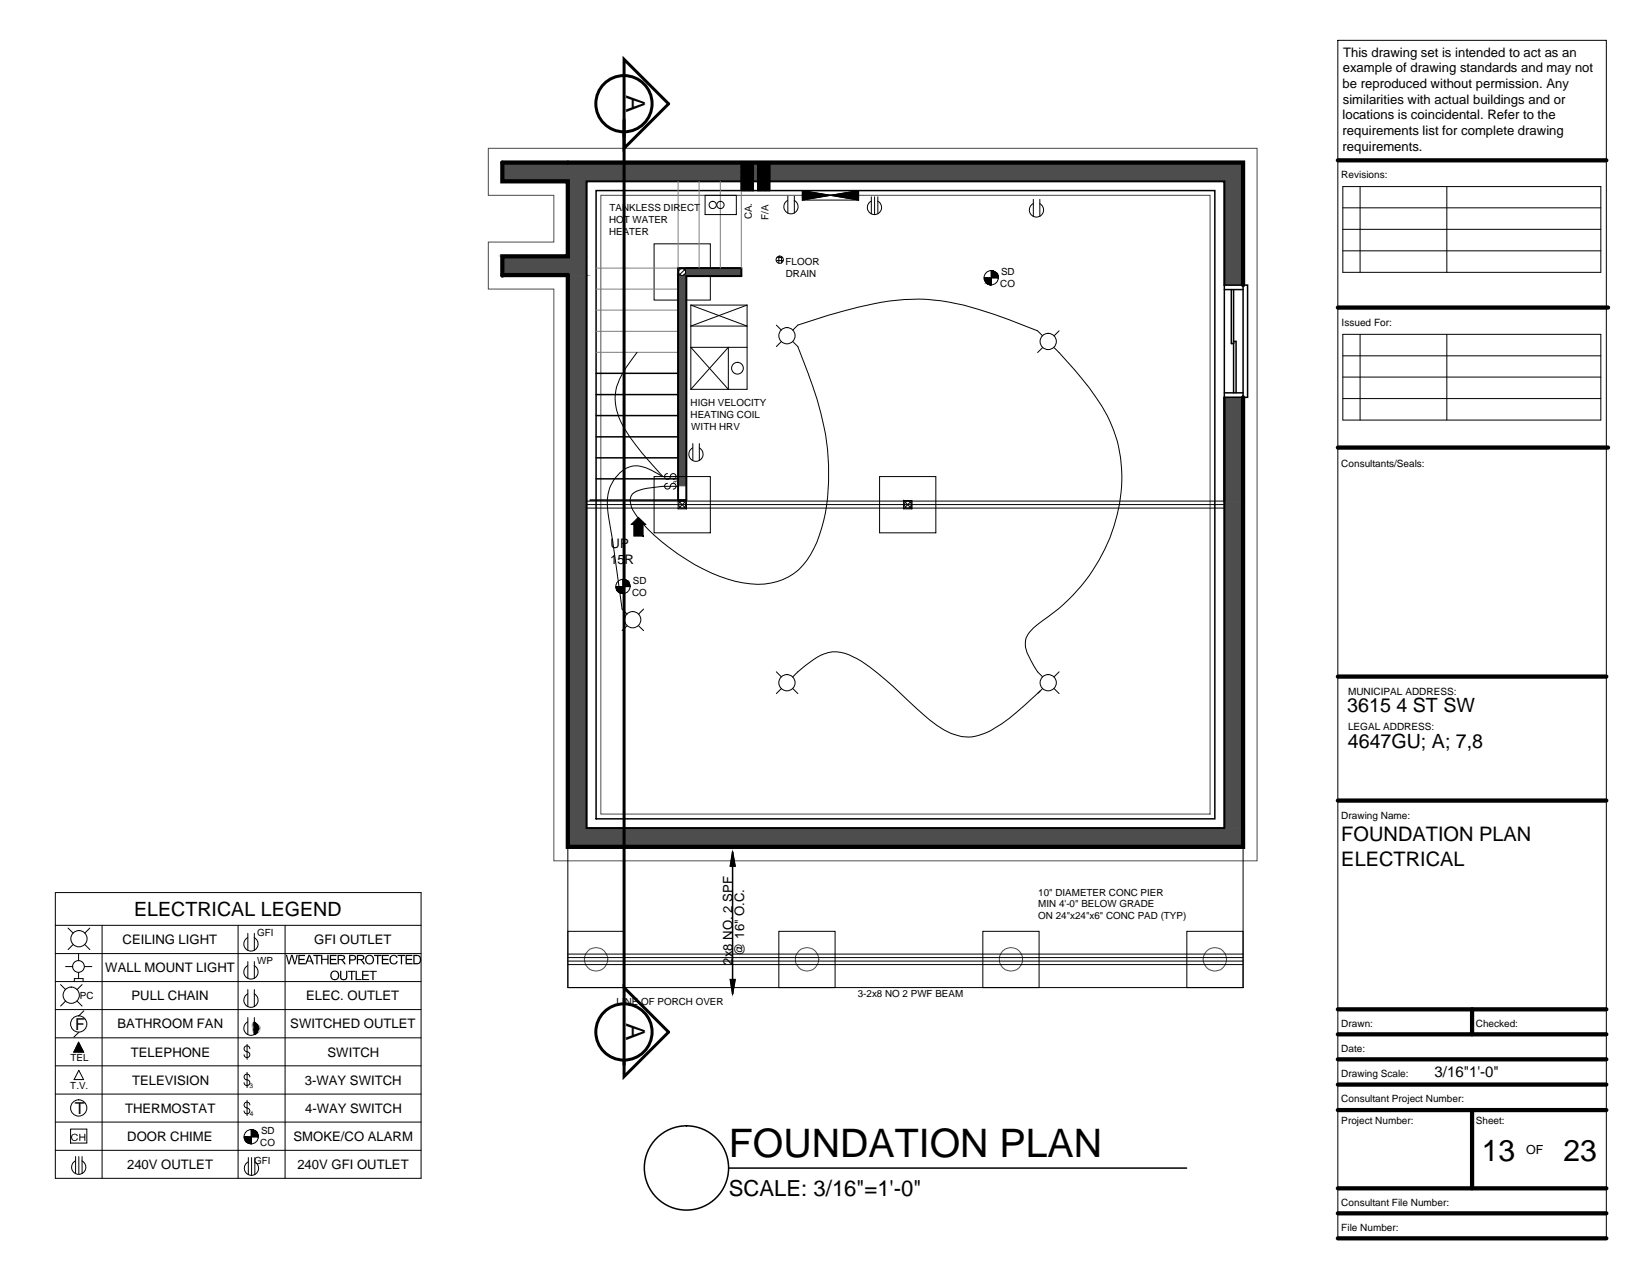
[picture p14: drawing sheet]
<svg xmlns="http://www.w3.org/2000/svg" width="279mm" height="216mm" viewBox="0 0 279 216" stroke-linecap="round" stroke-linejoin="round" font-family="sans-serif">
<defs><g id="words">
<text font-size="6.7" x="123.4" y="196">FOUNDATION PLAN</text>
<g font-size="5.1">
<text x="250.9" y="196.5">13</text>
<text x="264.7" y="196.5">23</text>
</g>
<g font-size="4.4">
<text x="106.1" y="16.1" transform="rotate(90 106.1 16.1)">A</text>
<text x="106.1" y="173.3" transform="rotate(90 106.1 173.3)">A</text>
</g>
<text font-size="3.7" x="123.4" y="202.5">SCALE: 3/16&quot;=1'-0&quot;</text>
<g font-size="3.4">
<text x="227.1" y="142.3">FOUNDATION PLAN</text>
<text x="227.1" y="146.6">ELECTRICAL</text>
</g>
<g font-size="3.3">
<text x="228.1" y="120.6">3615 4 ST SW</text>
<text x="228.2" y="126.7">4647GU; A; 7,8</text>
<text x="22.7" y="155.1">ELECTRICAL LEGEND</text>
</g>
<g font-size="2.8">
<text x="12.7" y="174.4">F</text>
<text x="12.7" y="188.6">T</text>
</g>
<text font-size="2.5" x="242.9" y="182.4">3/16&quot;1'-0&quot;</text>
<g font-size="2.2">
<text x="227.4" y="9.6">This drawing set is intended to act as an</text>
<text x="227.3" y="14.9">be reproduced without permission. Any</text>
<text x="227.4" y="12.2">example of drawing standards and may not</text>
<text x="227.4" y="17.5">similarities with actual buildings and or</text>
<text x="227.3" y="20.2">locations is coincidental. Refer to the</text>
<text x="227.3" y="22.9">requirements list for complete drawing</text>
<text x="227.3" y="25.5">requirements.</text>
<text x="103.3" y="95.5">15R</text>
<text x="103.4" y="92.8">UP</text>
<text x="20.8" y="159.9">CEILING LIGHT</text>
<text x="53.2" y="159.9">GFI OUTLET</text>
<text x="126" y="161.8" transform="rotate(-90 126 161.8)">@ 16&quot; O.C.</text>
<text x="17.8" y="164.6">WALL MOUNT LIGHT</text>
<text x="124.1" y="163.3" transform="rotate(-90 124.1 163.3)">2x8 NO. 2 SPF</text>
<text x="22.3" y="169.4">PULL CHAIN</text>
<text x="51.8" y="169.4">ELEC. OUTLET</text>
<text x="19.9" y="174.1">BATHROOM FAN</text>
<text x="22.2" y="178.9">TELEPHONE</text>
<text x="49.2" y="174.1">SWITCHED OUTLET</text>
<text x="55.5" y="178.9">SWITCH</text>
<text x="22.4" y="183.7">TELEVISION</text>
<text x="51.6" y="183.7">3-WAY SWITCH</text>
<text x="21.2" y="188.4">THERMOSTAT</text>
<text x="51.7" y="188.4">4-WAY SWITCH</text>
<text x="21.5" y="198">240V OUTLET</text>
<text x="21.6" y="193.2">DOOR CHIME</text>
<text x="49.7" y="193.2">SMOKE/CO ALARM</text>
<text x="50.3" y="198">240V GFI OUTLET</text>
</g>
<text font-size="2.1" x="258.4" y="195.5">OF</text>
<g font-size="1.7">
<text x="103.2" y="35.8">TANKLESS DIRECT</text>
<text x="227.1" y="30.2">Revisions:</text>
<text x="103.1" y="37.8">HOT WATER</text>
<text x="103.1" y="39.8">HEATER</text>
<text x="127.3" y="37.1" transform="rotate(-90 127.3 37.1)">CA.</text>
<text x="130.1" y="37.2" transform="rotate(-90 130.1 37.2)">F/A</text>
<text x="133" y="44.9">FLOOR</text>
<text x="133.1" y="46.9">DRAIN</text>
<text x="169.5" y="46.6">SD</text>
<text x="169.4" y="48.7">CO</text>
<text x="227.2" y="55.1">Issued For:</text>
<text x="116.9" y="68.7">HIGH VELOCITY</text>
<text x="116.9" y="70.8">HEATING COIL</text>
<text x="117.1" y="72.7">WITH HRV</text>
<text x="227.1" y="79.1">Consultants/Seals:</text>
<text x="107" y="100.9">CO</text>
<text x="107.2" y="98.9">SD</text>
<text x="228.3" y="117.7">MUNICIPAL ADDRESS:</text>
<text x="228.3" y="123.6">LEGAL ADDRESS:</text>
<text x="227.1" y="138.7">Drawing Name:</text>
<text x="175.8" y="151.7">10&quot; DIAMETER CONC PIER</text>
<text x="175.8" y="153.6">MIN 4'-0&quot; BELOW GRADE</text>
<text x="175.8" y="155.6">ON 24&quot;x24&quot;x6&quot; CONC PAD (TYP)</text>
<text x="43.5" y="158.4">GFI</text>
<text x="43.5" y="163.2">WP</text>
<text x="13.5" y="169.1">PC</text>
<text x="104.4" y="170.2">LINE OF PORCH OVER</text>
<text x="145.3" y="168.8">3-2x8 NO 2 PWF BEAM</text>
<text x="227.1" y="173.9">Drawn:</text>
<text x="249.9" y="173.9">Checked:</text>
<text x="12" y="179.7">TEL</text>
<text x="227.1" y="178.2">Date:</text>
<text x="11.9" y="184.4">T.V.</text>
<text x="227.1" y="182.4">Drawing Scale:</text>
<text x="227.1" y="190.4">Project Number:</text>
<text x="227.1" y="186.7">Consultant Project Number:</text>
<text x="249.9" y="190.4">Sheet:</text>
<text x="43.1" y="197.1">GFI</text>
<text x="44.1" y="194.1">CO</text>
<text x="44.2" y="192.1">SD</text>
<text x="227.1" y="208.5">File Number:</text>
<text x="227.1" y="204.3">Consultant File Number:</text>
</g>
<g font-size="1.1">
<text x="114.8" y="81.9" transform="rotate(-90 114.8 81.9)">3</text>
<text x="42.3" y="184.2">3</text>
<text x="42.3" y="188.9">4</text>
</g>
</g></defs>
<!-- layer: Text Titles -->
<g fill="none" stroke="#000" stroke-width=".25">
<path d="M123.4 197.8h77.5"/>
<circle cx="116.2" cy="197.8" r="7.1"/>
</g>
<!-- layer: Hatch General -->
<g fill="#4d4d4d" stroke="#4d4d4d" stroke-width=".17">
<path d="M115 46.5h.2z"/>
<path d="M115.6 46.7h9.9z"/>
<path d="M85.1 27.5l125.4 3.2v-3.2zM85.1 27.5l125.4 3.2h-125.4z"/>
<path d="M96.2 30.7l3.1 12.7v-12.7zM96.2 30.7l3.1 12.7h-3.1z"/>
<path d="M85.1 43.4l14.2 3.2v-3.2zM85.1 43.4l14.2 3.2h-14.2z"/>
<path d="M207.3 30.7l3.2 17.6v-17.6zM207.3 30.7l3.2 17.6h-3.2z"/>
<path d="M207.3 67.3l3.2 17.6v-17.6zM207.3 67.3l3.2 17.6h-3.2z"/>
<path d="M207.3 84.9l3.2 55.3v-55.3zM207.3 84.9l3.2 55.3h-3.2z"/>
<path d="M96.2 46.6l3.1 93.6v-93.6zM96.2 46.6l3.1 93.6h-3.1z"/>
<path d="M96.2 140.2l114.3 3.2v-3.2zM96.2 140.2l114.3 3.2h-114.3z"/>
<path d="M116.2 45.4l9.3 .2v-.2zM115.9 45.6l.3-.2 9.3 .2z"/>
<path d="M115.9 45.6l9.6 .1zM115.9 45.6l9.6 .1z"/>
<path d="M116 45.7l9.5 .1zM116 45.7l9.5 .1z"/>
<path d="M116 45.8l9.5 .1zM116 45.8l9.5 .1z"/>
<path d="M116.1 45.9l9.4 .1zM116.1 45.9l9.4 .1z"/>
<path d="M116.1 46l9.4 .1zM116.1 46l9.4 .1z"/>
<path d="M116.1 46.1l9.4 .1zM116.1 46.1l9.4 .1z"/>
<path d="M116.1 46.2l9.4 .1v-.1zM116.1 46.2l9.4 .1h-9.4z"/>
<path d="M116.1 46.3l9.4 .1zM116.1 46.3l9.4 .1h-9.5z"/>
<path d="M116 46.4l9.5 .1zM116 46.4l9.5 .1h-9.5z"/>
<path d="M116 46.5h9.5zM116 46.5h9.5h-9.6z"/>
<path d="M115 46.5l.2 .1zM115 46.5l.2 .1z"/>
<path d="M115.9 46.5l9.6 .1zM115.8 46.6h9.7z"/>
<path d="M115 46.6h.3zM115 46.6h.3z"/>
<path d="M115.8 46.6h9.7zM115.7 46.6h9.8z"/>
<path d="M115 46.6l.4 .1zM115 46.6l.4 .1z"/>
<path d="M115.7 46.6l9.8 .1zM115.6 46.7h9.9zM115.5 46.7h10z"/>
<path d="M114.9 46.7h.6zM114.9 46.7h.6z"/>
<path d="M114.9 46.7l10.6 .1zM114.8 46.8h10.7z"/>
<path d="M114.8 46.8l1.4 35.5v-35.5zM114.8 46.8l1.4 35.5h-1.4z"/>
</g>
<!-- layer: Foundation -->
<path d="M85.1 46.7v-3.3h11.1v-12.7h-11.1v-3.2h125.4v20.8M85.1 46.6h11.1v96.8h114.3v-76.1" fill="none" stroke="#000" stroke-width=".72"/>
<g fill="none" stroke="#4d4d4d" stroke-width=".17">
<path d="M82.7 25.1h130.2v120.7h-119.1v-96.8h-11.1v-8h11.1v-7.9h-11.1zM101.7 33.1h103.2v104.8h-103.2z"/>
<circle cx="100.9" cy="162.4" r="2"/>
<circle cx="136.7" cy="162.4" r="2"/>
<circle cx="171.2" cy="162.4" r="1.99"/>
<circle cx="205.7" cy="162.4" r="1.99"/>
</g>
<!-- layer: Wall Standard -->
<path d="M114.8 45.4h10.7v1.4h-9.3v37.9h-1.4zM207.3 48.3v-17.6h-108v109.5h108v-72.9v17.6" fill="none" stroke="#000" stroke-width=".34"/>
<path d="M100.9 32.3h104.8v106.4h-104.8z" fill="none" stroke="#000" stroke-width=".25"/>
<!-- layer: Structural -->
<path d="M99.3 85.4h108M99.3 86h108M99.3 84.9h108M96.2 162.7h114.3M96.2 162.2h114.3M96.2 163.3h114.3M96.2 161.6h114.3" fill="none" stroke="#000" stroke-width=".17"/>
<!-- layer: Foundation -->
<g fill="none" stroke="#000" stroke-width=".17">
<path d="M116.2 45.4l-1.4 1.4M120.3 46.8v4h-4.1M120.3 45.4v-4.1h-9.5v9.5h4M110.8 80.7h9.5v9.5h-9.5zM114.8 84.8h1.4v1.4h-1.4v-1.4l1.4 1.4v-1.4l-1.4 1.4M148.9 80.7h9.6v9.5h-9.6zM153 84.8h1.4v1.4h-1.4v-1.4l1.4 1.4v-1.4l-1.4 1.4M96.2 157.7h9.5v9.5h-9.5zM131.9 157.7h9.5v9.5h-9.5zM166.4 157.7h9.6v9.5h-9.6zM201 157.7h9.5v9.5h-9.5z"/>
<circle cx="115.5" cy="46.1" r=".59"/>
<circle cx="115.5" cy="85.5" r=".6"/>
<circle cx="153.7" cy="85.5" r=".6"/>
</g>
<!-- layer: Stairs -->
<path d="M114.8 30.7v14.7h-13.9M118.4 30.7v14.7M122 30.7v14.7M125.5 30.7v14.7M100.9 49h13.9M100.9 52.5h13.9M100.9 56.1h13.9M100.9 59.7h13.9" fill="none" stroke="#808080" stroke-width=".17"/>
<path d="M100.9 63.2h13.9M100.9 66.8h13.9M100.9 70.4h13.9M100.9 74h13.9M100.9 77.5h13.9M99.9 84.7h14.9M100.9 81.1h13.9" fill="none" stroke="#000" stroke-width=".25"/>
<!-- layer: Windows Doors -->
<path d="M207.3 48.3h4v19h-4zM207.3 49h3.2M208.5 49v9.2h.4v-9.2M210.5 48.3v19M207.3 66.5h3.2M208.9 66.5v-8.7h.4v8.7" fill="none" stroke="#000" stroke-width=".25"/>
<!-- layer: Text Notes 48 -->
<path d="M124.1 144.3l.4 2.4h-.8zM124.1 146.7v19.2M123.7 165.9h.8l-.4 2.4z" fill="none" stroke="#000" stroke-width=".25"/>
<!-- layer: 0 -->
<path d="M124.1 144.3l.4 2.4h-.8zM123.7 165.9h.8l-.4 2.4z" fill="#000" stroke="#000" stroke-width=".17"/>
<!-- layer: Text Notes 48 -->
<g fill="#000" stroke="#000" stroke-width=".17">
<path d="M106.9 88.8l1.2-1.2 1.2 1.2z"/>
<path d="M107.3 88.8l1.6 2v-2zM107.3 88.8l1.6 2h-1.6z"/>
</g>
<!-- layer: Mechanical -->
<g fill="none" stroke="#000" stroke-width=".17">
<path d="M119.4 33.1h5.3v3.2h-5.3zM117 51.7v14.2M117 51.7h9.5M117 51.7l9.5 3.5h-9.5l9.5-3.5M126.5 51.7v14.2h-9.5M126.5 58.8h-9.5l6.3 7.1v-7.1l-6.3 7.1M131.5 44.1h1.1M131.6 43.6h.9M131.9 43.4v1.1M132.3 43.5v1"/>
<circle cx="120.7" cy="34.7" r=".61"/>
<circle cx="122" cy="34.7" r=".61"/>
<circle cx="132" cy="44" r=".61"/>
<circle cx="124.9" cy="62.4" r=".99"/>
</g>
<!-- layer: Miscellaneous -->
<g fill="none" stroke="#000" stroke-width=".25">
<path d="M125.5 27.5h.1M125.5 30.9l2-2-1.3-1.4-.7 .7 2 2-2 1.9M125.5 31.1l2-2-1.5-1.6-.5 .5 2 1.9-2 2M125.5 31.3l2-2-1.8-1.8-.2 .2 2 2-2 2M125.5 27.5l2 2-2 2M125.5 30.1l2 2-.2 .2M125.5 30.3l2 2M125.5 30.5l1.9 1.8M125.5 30.7l1.6 1.6M125.5 30.9l1.4 1.4M125.5 31.1l1.2 1.2M125.5 31.3l1 1"/>
<path d="M125.5 31.6l.8 .7M125.5 31.8l.6 .5M125.5 32l.4 .3M125.5 32.2l.2 .1M125.5 27.5v4.8M127 27.5l.5 .5M127 27.5l-1.5 1.5 2 2-1.2 1.3M127.2 27.5l.3 .3M127.2 27.5l-1.7 1.7 2 2-1 1.1M127.4 27.5l.1 .1M127.4 27.5l-1.9 1.9 2 2-.8 .9M127.5 27.7l-2 1.9 2 2-.6 .7"/>
<path d="M127.5 27.9l-2 2 2 1.9-.4 .5M127.5 28.1l-2 1.9M127.5 28.3l-2 1.9M127.5 32.3h.1M127.5 28.3l-.7-.8-1.3 1.3 2 2-1.5 1.5M127.5 28.5l-.9-1-1.1 1.1 2 2-1.7 1.7M127.5 28.7l-1.1-1.2-.9 .9 2 2-1.9 1.9M127.5 28.5l-2 2M127.5 28.7l-2 2M127.5 27.5v4.8M128.3 27.6l2 2M128.3 27.8l2 2"/>
<path d="M128.3 28l2 2M128.3 28.2l2 2M128.3 28.4l2 2M128.3 28.6l2 2M128.3 28.8l2 2M128.3 29.1l2 1.9M128.3 29.3l2 2M128.3 29.5l2 2M128.3 29.7l2 2M128.3 29.9l2 2M128.3 30.1l2 2M128.3 30.3l2 1.9"/>
<path d="M128.3 30.5l1.8 1.8 .2-.3M128.3 30.7l1.6 1.6 .4-.5M128.3 31l1.3 1.3 .7-.7M128.3 31.2l1.1 1.1 .9-.9M128.3 27.5v4.8M128.5 27.5l1.8 1.9M128.5 27.5l-.2 .2M128.7 27.5l1.6 1.6M128.7 27.5l-.4 .4M128.9 27.5l1.4 1.4M128.9 27.5l-.6 .6M129.1 27.5l1.2 1.2"/>
<path d="M129.1 27.5l-.8 .8M129.3 27.5l1 1M129.3 27.5l-1 1M129.5 27.5l.8 .8M129.6 27.5l-1.3 1.3M129.7 27.5l.6 .6M129.8 27.5l-1.5 1.5M129.9 27.5l.4 .4M130 27.5l-1.7 1.7M130.1 27.5l.2 .2M130.2 27.5l-1.9 1.9M130.3 27.6l-2 2"/>
<path d="M130.3 27.8l-2 2M130.3 28l-2 2M130.3 28.3l-2 1.9M130.3 28.5l-2 1.9M130.3 28.7l-2 1.9M130.3 28.9l-2 1.9M130.3 29.1l-2 1.9M130.3 31.2l-1.1 1.1-.9-.9M130.3 31l-1.3 1.3-.7-.7M130.3 30.7l-1.5 1.6-.5-.5M130.3 30.5l-1.7 1.8-.3-.3M130.3 30.3l-2 1.9"/>
<path d="M130.3 29.3l-2 2M130.3 29.5l-2 2M130.3 29.7l-2 2M130.3 29.9l-2 2M130.3 30.1l-2 2M130.3 27.5v4.8"/>
</g>
<!-- layer: Electrical -->
<g fill="#000" stroke="#000" stroke-width=".17">
<path d="M135.9 32.3l4.7 .8h-4.7zM135.9 33.1h4.7l-4.7 .8zM140.6 33.1h4.8v.8zM140.6 33.1l4.8-.8v.8zM167.5 48.2h.4zM167.9 45.9h.2zM105.5 98.1h.2zM105.1 100.4l.4 .1zM13.3 176.5l.9 1.7h-1.7zM43.1 173.1l.1 .1h-.1zM43.1 174.9h.3l-.2 .2zM42.1 193.6h.5z"/>
<path d="M42.6 191.3h.2z"/>
<path d="M166.7 47l1.2 .3v-.3zM166.7 47l1.2 .3h-1.2z"/>
<path d="M166.7 47.3l1.2 .2v-.2zM166.7 47.3l1.2 .2h-1.1z"/>
<path d="M166.8 47.5l1.1 .1v-.1zM166.8 47.5l1.1 .1h-1.1z"/>
<path d="M166.8 47.6l1.1 .2v-.2zM166.8 47.6l1.1 .2h-.9z"/>
<path d="M167 47.8l.9 .2v-.2zM167 47.8l.9 .2h-.8z"/>
<path d="M167.1 48l.8 .1v-.1zM167.1 48l.8 .1h-.6z"/>
<path d="M167.3 48.1l.6 .1zM167.3 48.1l.6 .1z"/>
<path d="M167.7 48.2h.2zM167.5 48.2h.4z"/>
<path d="M167.9 45.9h.4zM167.9 45.9h.4z"/>
<path d="M167.9 45.9l.6 .1zM167.9 45.9l.6 .1z"/>
<path d="M167.9 46l.7 .2-.1-.2zM167.9 46l.7 .2h-.7z"/>
<path d="M167.9 46.2l.9 .1-.2-.1zM167.9 46.2l.9 .1h-.9z"/>
<path d="M167.9 46.3l1 .2-.1-.2zM167.9 46.3l1 .2h-1z"/>
<path d="M167.9 46.5l1.1 .2-.1-.2zM167.9 46.5l1.1 .2h-1.1z"/>
<path d="M167.9 46.7l1.2 .1-.1-.1zM167.9 46.7l1.2 .1h-1.2z"/>
<path d="M167.9 46.8l1.2 .2v-.2zM167.9 46.8l1.2 .2h-1.2z"/>
<path d="M104.3 99.3l1.2 .2v-.2zM104.3 99.3l1.2 .2h-1.2z"/>
<path d="M104.3 99.5l1.2 .2v-.2zM104.3 99.5l1.2 .2h-1.1z"/>
<path d="M104.4 99.7l1.1 .2v-.2zM104.4 99.7l1.1 .2h-1z"/>
<path d="M104.5 99.9l1 .2v-.2zM104.5 99.9l1 .2h-.9z"/>
<path d="M105.5 98.1l.4 .1zM105.5 98.1l.4 .1z"/>
<path d="M105.5 98.2l.6 .1zM105.5 98.2l.6 .1z"/>
<path d="M105.5 98.3l.8 .1-.2-.1zM105.5 98.3l.8 .1h-.8z"/>
<path d="M105.5 98.4l.9 .1-.1-.1zM105.5 98.4l.9 .1h-.9z"/>
<path d="M105.5 98.5l1 .2-.1-.2zM105.5 98.5l1 .2h-1z"/>
<path d="M105.5 98.7l1.1 .2-.1-.2zM105.5 98.7l1.1 .2h-1.1z"/>
<path d="M105.5 98.9l1.2 .2-.1-.2zM105.5 98.9l1.2 .2h-1.2z"/>
<path d="M105.5 99.1l1.2 .2v-.2zM105.5 99.1l1.2 .2h-1.2z"/>
<path d="M105.1 100.4l.4 .1zM105.3 100.5h.2z"/>
<path d="M104.6 100.1l.9 .1v-.1zM104.6 100.1l.9 .1h-.8z"/>
<path d="M104.7 100.2l.8 .1v-.1zM104.7 100.2l.8 .1h-.6z"/>
<path d="M104.9 100.3l.6 .1zM104.9 100.3l.6 .1z"/>
<path d="M43.1 174.9v.2h.1zM43.1 175.1h.1z"/>
<path d="M43.1 173.2l.3 .2zM43.1 173.2l.3 .2h-.3z"/>
<path d="M43.1 173.4l.4 .1-.1-.1zM43.1 173.4l.4 .1h-.4z"/>
<path d="M43.1 173.5l.5 .2-.1-.2zM43.1 173.5l.5 .2h-.5z"/>
<path d="M43.1 174.8l.3 .1 .1-.1zM43.1 174.8l.3 .1h-.3z"/>
<path d="M43.1 173.7l.6 .2-.1-.2zM43.1 173.7l.6 .2h-.6z"/>
<path d="M43.1 174.6l.4 .2 .1-.2zM43.1 174.6l.4 .2h-.4z"/>
<path d="M43.1 173.9l.6 .2v-.2zM43.1 173.9l.6 .2h-.6z"/>
<path d="M43.1 174.1l.6 .2v-.2zM43.1 174.1l.6 .2h-.6z"/>
<path d="M43.1 174.3l.5 .3 .1-.3zM43.1 174.3l.5 .3h-.5z"/>
<path d="M42.1 193.6h.5zM42.3 193.6l.3 .1z"/>
<path d="M41.4 192.5l1.2 .2v-.2zM41.4 192.5l1.2 .2h-1.2z"/>
<path d="M41.4 192.7l1.2 .2v-.2zM41.4 192.7l1.2 .2h-1.1z"/>
<path d="M41.5 192.9l1.1 .2v-.2zM41.5 192.9l1.1 .2h-1.1z"/>
<path d="M41.5 193.1l1.1 .2v-.2zM41.5 193.1l1.1 .2h-1z"/>
<path d="M41.6 193.3l1 .1v-.1zM41.6 193.3l1 .1h-.8z"/>
<path d="M41.8 193.4l.8 .1v-.1zM41.8 193.4l.8 .1h-.6z"/>
<path d="M42 193.5l.6 .1zM42 193.5l.6 .1z"/>
<path d="M42.6 191.3l.4 .1zM42.6 191.3l.4 .1z"/>
<path d="M42.6 191.4h.6zM42.6 191.4h.6z"/>
<path d="M42.6 191.4l.7 .2-.1-.2zM42.6 191.4l.7 .2h-.7z"/>
<path d="M42.6 191.6l.9 .1-.2-.1zM42.6 191.6l.9 .1h-.9z"/>
<path d="M42.6 191.7l1 .2-.1-.2zM42.6 191.7l1 .2h-1z"/>
<path d="M42.6 191.9l1.1 .2-.1-.2zM42.6 191.9l1.1 .2h-1.1z"/>
<path d="M42.6 192.1l1.1 .2v-.2zM42.6 192.1l1.1 .2h-1.1z"/>
<path d="M42.6 192.3l1.1 .2v-.2zM42.6 192.3l1.1 .2h-1.1z"/>
</g>
<g fill="none" stroke="#000" stroke-width=".17">
<path d="M226.5 6.8h45.5v202.9h-45.5zM133.4 33.9a1.21 1.21 0 0 0-.4 1.9 1.21 1.21 0 0 0 1.9 0 1.21 1.21 0 0 0-.4-1.9M133.4 33.2v2.9M134.5 33.2v2.9M135.9 32.3h9.5v1.6h-9.5zM135.9 32.3l9.5 1.6M145.4 32.3l-9.5 1.6M147.5 34.1a1.21 1.21 0 0 0-.4 1.8 1.21 1.21 0 0 0 1.9 0 1.21 1.21 0 0 0-.4-1.8M147.5 33.3v2.9M148.1 33.3v3M148.6 33.3v2.9M175 34.5a1.21 1.21 0 0 0-.4 1.8 1.21 1.21 0 0 0 1.8 0 1.21 1.21 0 0 0-.3-1.8"/>
<path d="M175 33.8v2.8M176.1 33.8v2.8M107.9 59.7a16.1 16.1 0 0 0-3.6 6.4 9.3 9.3 0 0 0 1.5 6.6 50 50 0 0 0 6.4 8M131.5 55l.8 .9M132.3 57.8l-.8 .9M134.3 55.9l.8-.9a77.5 77.5 0 0 1 16.7-4.1 33.3 33.3 0 0 1 13.9 1.5l5 1.7 5 1.9 .8 .9M134.3 57.8l.8 .9a69.1 69.1 0 0 1 4.7 14.9 37.7 37.7 0 0 1-.7 15.9 14 14 0 0 1-4.7 7.6 11.3 11.3 0 0 1-8.6 1.6 32.6 32.6 0 0 1-16.7-9.7 8.1 8.1 0 0 1-2.4-4 1.73 1.73 0 0 1 1.6-2 17.2 17.2 0 0 1 6.5-.6M166.7 47h2.4M167.9 45.9v2.3M176.5 58.9l-.8 .8M178.5 58.9a47.9 47.9 0 0 1 9.4 12.3 24.4 24.4 0 0 1 .7 18 31.4 31.4 0 0 1-12.8 16.5 4.3 4.3 0 0 0-2.2 3.2v.3a10.3 10.3 0 0 0 2.9 5.4M179.3 56l-.8 .9"/>
<path d="M117.3 75.8a1.21 1.21 0 0 0-.4 1.9 1.21 1.21 0 0 0 1.9 0 1.21 1.21 0 0 0-.4-1.9M117.3 75.1v2.9M118.4 75.1v2.9M104.3 99.3h2.4M105.5 98.1v2.4M112.2 80.7l-.9-.5a6.6 6.6 0 0 0-4.2-1.3 5.8 5.8 0 0 0-3.9 3.7 9.4 9.4 0 0 0-.1 5l.6 3.9 1.6 11.6 .9 .9M112.2 80.7h2.6M113 81.8a.49 .49 0 0 0-.5 .5 .49 .49 0 0 0 .5 .5 .49 .49 0 0 0 .5-.5 .49 .49 0 0 1 .5-.5 .49 .49 0 0 1 .5 .5 .49 .49 0 0 1-.5 .5M113 80.2a.49 .49 0 0 0-.5 .5 .49 .49 0 0 0 .5 .5 .49 .49 0 0 0 .5-.5 .49 .49 0 0 1 .5-.5 .49 .49 0 0 1 .5 .5 .49 .49 0 0 1-.5 .5M106.2 106l-.9 .8M108.1 106l.9 .8M109 103.1l-.9 .9"/>
<path d="M131.5 113.8l.8 .8M132.3 116.6l-.8 .8M134.3 114.6a14.9 14.9 0 0 1 6-4.1 6.6 6.6 0 0 1 4.9 1.1 47.5 47.5 0 0 1 8.6 7.1l1.2 1.1a18.8 18.8 0 0 0 6.6 4.6 7.1 7.1 0 0 0 6.2-.7 28.6 28.6 0 0 0 5.7-4.3l2.6-2.4M134.3 116.6l.8 .8M176.5 116.6l-.8 .8M178.5 116.6l.8 .8M179.3 113.8l-.8 .8M9.4 151.1h61.9v48.4h-61.9zM9.4 156.7h61.9M11.5 157.2l.9 .8M12.4 159.9l-.9 .9M14.4 159.9l.8 .9"/>
<path d="M15.2 157.2l-.8 .8M17.3 156.7v42.8M40.3 156.7v42.8M41.9 158.8a1.21 1.21 0 0 0-.3 1.8 1.21 1.21 0 0 0 1.8 0 1.21 1.21 0 0 0-.4-1.8M42 158v2.9M43.1 158v2.9M48.3 156.7v42.8M9.4 161.5h61.9M9.4 166.2h61.9M9.4 171h61.9M9.4 175.7h61.9M10.3 166.7l.8 .9"/>
<path d="M11.1 163.7h1.2M11.1 169.5l-.8 .9M12.6 166.2v-.5h1.5v.5M13.1 169.5l.8 .9M13.3 161.5v1.2M13.3 164.7v1M13.3 176.5l.9 1.7h-1.7zM13.3 174.8l-.8 .8M13.9 166.7l-.8 .9M14.2 171.2l-.9 .8M14.3 163.7h1.3M41.8 178.1a.49 .49 0 0 1 .5 .5 .49 .49 0 0 1-.5 .5 .49 .49 0 0 1-.5-.5"/>
<path d="M41.8 176.8v2.6M41.9 168.3a1.21 1.21 0 0 0-.3 1.8 1.21 1.21 0 0 0 1.8 0 1.21 1.21 0 0 0-.4-1.8M41.9 173a1.21 1.21 0 0 0-.3 1.9 1.21 1.21 0 0 0 1.8 0 1.21 1.21 0 0 0-.4-1.9M41.9 163.5a1.21 1.21 0 0 0-.3 1.8 1.21 1.21 0 0 0 1.8 0 1.21 1.21 0 0 0-.4-1.8M42 162.8v2.9M42 167.6v2.8M42 172.3v2.9M42.3 177.6a.49 .49 0 0 0-.5-.5 .49 .49 0 0 0-.5 .5 .49 .49 0 0 0 .5 .5M43.1 162.8v2.9M43.1 167.6v2.8M43.1 172.3v2.9M9.4 194.8h61.9"/>
<path d="M9.4 180.5h61.9M9.4 185.3h61.9M9.4 190h61.9M12 191.2h2.7v2.4h-2.7zM12.8 196.6a1.21 1.21 0 0 0-.4 1.8 1.21 1.21 0 0 0 1.9 0 1.21 1.21 0 0 0-.4-1.8M12.8 195.8v2.9M13.3 181.2l.9 1.6h-1.7zM13.3 195.8v3.1M13.9 195.8v2.9M41.4 192.5h2.3M41.8 187.6a.49 .49 0 0 1 .5 .5 .49 .49 0 0 1-.5 .5 .49 .49 0 0 1-.5-.5M41.8 181.6v2.6"/>
<path d="M41.8 186.3v2.6M42 196.7a1.21 1.21 0 0 0-.4 1.9 1.21 1.21 0 0 0 1.9 0 1.21 1.21 0 0 0-.4-1.9M42.1 196v2.9M42.3 182.4a.49 .49 0 0 0-.5-.5 .49 .49 0 0 0-.5 .5 .49 .49 0 0 0 .5 .5 .49 .49 0 0 1 .5 .4 .49 .49 0 0 1-.5 .5 .49 .49 0 0 1-.5-.5M42.3 187.1a.49 .49 0 0 0-.5-.5 .49 .49 0 0 0-.5 .5 .49 .49 0 0 0 .5 .5M42.6 191.3v2.4M42.6 196v3.1M43.2 196v2.9"/>
<circle cx="133.3" cy="56.8" r="1.38"/>
<circle cx="167.8" cy="47" r="1.21"/>
<circle cx="177.5" cy="57.8" r="1.38"/>
<circle cx="105.5" cy="99.3" r="1.21"/>
<circle cx="107.1" cy="104.9" r="1.38"/>
<circle cx="133.3" cy="115.6" r="1.38"/>
<circle cx="177.5" cy="115.6" r="1.38"/>
<circle cx="13.4" cy="159" r="1.38"/>
<circle cx="12.1" cy="168.5" r="1.38"/>
<circle cx="13.3" cy="163.7" r=".99"/>
<circle cx="13.3" cy="173.4" r="1.38"/>
<circle cx="13.3" cy="187.6" r="1.38"/>
<circle cx="42.5" cy="192.5" r="1.21"/>
</g>
<!-- layer: Wall Standard -->
<path d="M96.2 143.4v23.8h114.3v-23.8" fill="none" stroke="#000" stroke-width=".17"/>
<!-- layer: section and details -->
<g fill="none" stroke="#000" stroke-width=".51">
<path d="M105.7 10l7.5 7.6-7.5 7.5zM105.7 20.3v146.9M105.7 22.4v.8M105.7 167.2l7.5 7.6-7.5 7.5zM105.7 179.5v.8"/>
<circle cx="105.7" cy="17.6" r="4.8"/>
<circle cx="105.7" cy="174.7" r="4.8"/>
</g>
<!-- layer: Electrical -->
<g fill="#000">
<path d="M48.4 161.7h.2l.4 1.4 .3-1.4h.2l.4 1.4 .3-1.4h.2l-.4 1.6h-.2l-.4-1.4-.4 1.4h-.2zM50.5 161.7h1.2v.2h-1v.5h.9v.2h-.9v.5h1v.2h-1.2zM53.1 161.7h1.2v.2h-.5v1.4h-.2v-1.4h-.5zM54.4 161.7h.2v.7h.8v-.7h.2v1.6h-.2v-.8h-.8v.8h-.2zM55.9 161.7h1.1v.2h-.9v.5h.8v.2h-.8v.5h.9v.2h-1.1zM57.6 164.4h.2v1.2l.1 .1 .3 .1a.37 .37 0 0 0 .4-.1 .37 .37 0 0 0 0-.4v-.9h.2v1.2l-.1 .2-.4 .2-.5-.1-.2-.3zM58.9 164.4h1.3v.2h-.5v1.4h-.2v-1.4h-.6zM60.2 164.4h.2v1.4h.8v.2h-1zM61.3 164.4h1.2v.2h-1v.4h.9v.2h-.9v.6h1v.2h-1.2zM62.5 164.4h1.3v.2h-.5v1.4h-.3v-1.4h-.5zM63.3 161.7h1.3v.2h-.5v1.4h-.2v-1.4h-.6zM64.7 161.7h1.1v.2h-.9v.5h.9v.2h-.9v.5h.9v.2h-1.1z"/>
<path d="M66.1 162l.3-.3h.5l.4 .5h-.2v-.1a.54 .54 0 0 0-.7-.1 .54 .54 0 0 0-.2 .7l.1 .3 .2 .1h.4l.2-.4 .3 .1-.2 .3-.3 .2-.7-.1-.3-.6zM67.3 161.7h1.3v.2h-.5v1.4h-.2v-1.4h-.6zM68.7 161.7h1.1v.2h-.9v.5h.9v.2h-.9v.5h1v.2h-1.2zM12.1 192.2l.6-.2 .5 .3h-.2a.43 .43 0 0 0-.6-.1 .43 .43 0 0 0-.2 .6l.3 .3a.33 .33 0 0 0 .5-.3l.2 .1-.2 .2h-.7l-.3-.3zM13.4 192h.2v.5h.7v-.5h.1v1.2h-.1v-.6h-.7v.6h-.2z"/>
<path d="M52.3 161.7h.2l.6 1.6h-.2l-.2-.5h-.7l-.1 .5h-.2zM52.4 161.9l-.3 .8h.6z"/>
<path d="M55.9 165.2a.8 .8 0 0 1 1.6 0 .8 .8 0 0 1-1.6 0zM56.3 164.7l-.2 .2 .1 .6a.56 .56 0 0 0 .8 .2 .56 .56 0 0 0 .2-.8l-.4-.4z"/>
<path d="M57.2 161.7h.8a.42 .42 0 0 1 .4 .4 .42 .42 0 0 1-.4 .5l.6 .7h-.3l-.5-.7h-.4v.7h-.2zM57.4 161.9v.5h.4a.27 .27 0 0 0 .4-.2 .27 .27 0 0 0-.3-.3z"/>
<path d="M59.1 161.7h.7a.47 .47 0 0 1 .5 .6 .47 .47 0 0 1-.6 .4h-.4v.6h-.2zM59.3 161.9v.5h.4a.29 .29 0 0 0 .4-.2 .29 .29 0 0 0-.4-.3z"/>
<path d="M60.4 161.7h.8a.42 .42 0 0 1 .5 .4 .42 .42 0 0 1-.4 .5l.5 .7h-.2l-.6-.7h-.4v.7h-.2zM60.6 161.9v.5h.5a.27 .27 0 0 0 .4-.2 .27 .27 0 0 0-.4-.3z"/>
<path d="M61.9 162l.5-.3 .6 .1 .3 .5-.1 .7-.4 .3h-.6l-.4-.6zM62.2 161.9l-.2 .4 .1 .6 .3 .2 .5-.1 .2-.4-.1-.6-.3-.1z"/>
<path d="M70 161.7h.9l.3 .2 .1 .3v.5l-.3 .5-1 .1zM70.2 161.9v1.2h.4a.61 .61 0 0 0 .5-.5 .61 .61 0 0 0-.3-.7z"/>
</g>
<!-- layer: Tbk-lines -->
<g fill="none" stroke="#000" stroke-width=".72">
<path d="M226.5 27.1h45.5M226.5 52.1h45.8M226.5 75.8h45.8M226.5 114.6h45.5M226.5 135.6h45.5M226.5 170.9h45.5M226.5 175.1h45.5M226.5 179.4h45.5M249.3 170.9v4.2M226.5 188h45.5M226.5 183.7h45.5M249.3 188v13.2"/>
<path d="M226.5 209.7h45.5M226.5 205.5h45.5M226.5 201.2h45.5"/>
</g>
<!-- layer: Tbk-text -->
<path d="M227.4 31.6h43.7v14.5h-43.7zM227.4 38.8h43.7M227.4 35.2h43.7M230.3 31.6v14.5M245 31.6v14.5M227.4 56.6h43.7v14.5h-43.7zM227.4 42.5h43.7M230.3 56.6v14.5M245 56.6v14.5M227.4 67.5h43.7M227.4 63.9h43.7M227.4 60.3h43.7" fill="none" stroke="#000" stroke-width=".17"/>
<use href="#words"/>
</svg>
